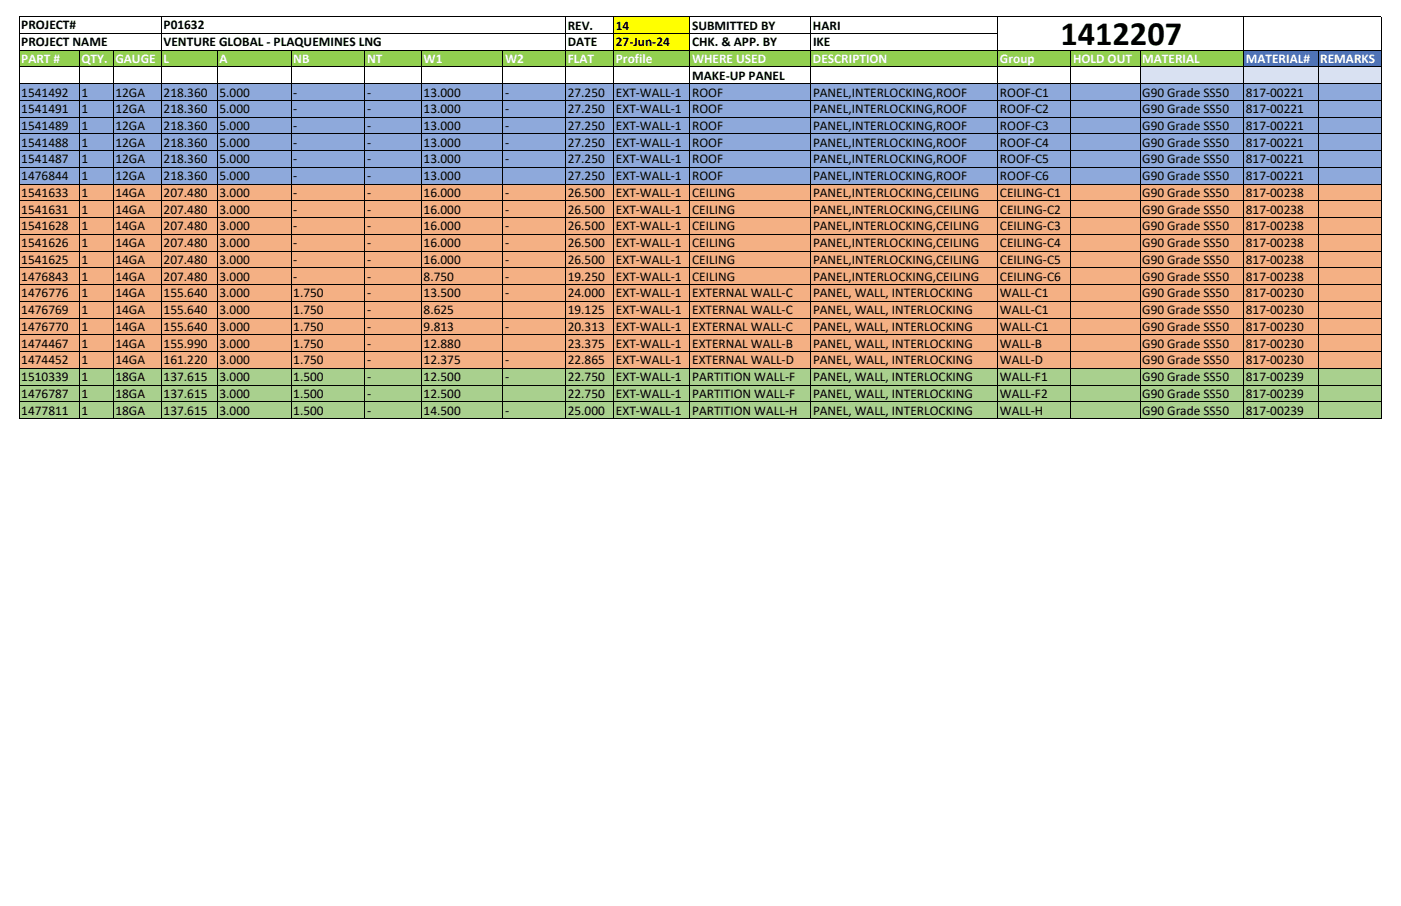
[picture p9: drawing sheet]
<svg xmlns="http://www.w3.org/2000/svg" width="432mm" height="279mm" viewBox="0 0 432 279" stroke-linecap="round" stroke-linejoin="round" font-family="sans-serif">
<defs><g id="words">
<text font-size="10.5" x="326.9" y="13.8">1412207</text>
<g font-size="4.1">
<text x="6.6" y="9">PROJECT#</text>
<text x="50.4" y="9">P01632</text>
<text x="175" y="9.1">REV.</text>
<text x="189.8" y="9.1">14</text>
<text x="213.3" y="9.1">SUBMITTED BY</text>
<text x="250.6" y="9.1">HARI</text>
<text x="6.6" y="14.1">PROJECT NAME</text>
<text x="50.4" y="14.1">VENTURE GLOBAL - PLAQUEMINES LNG</text>
<text x="175" y="14.3">DATE</text>
<text x="189.8" y="14.3">27-Jun-24</text>
<text x="213.3" y="14.3">CHK. &amp; APP. BY</text>
<text x="250.6" y="14.3">IKE</text>
<text x="6.6" y="29.8">1541492</text>
<text x="25.1" y="29.8">1</text>
<text x="35.6" y="29.8">12GA</text>
<text x="50.4" y="29.8">218.360</text>
<text x="67.7" y="29.8">5.000</text>
<text x="90.4" y="29.8">-</text>
<text x="113.1" y="29.8">-</text>
<text x="130.6" y="29.8">13.000</text>
<text x="155.7" y="29.8">-</text>
<text x="175" y="29.8">27.250</text>
<text x="189.8" y="29.8">EXT-WALL-1</text>
<text x="213.3" y="24.6">MAKE-UP PANEL</text>
<text x="213.3" y="29.8">ROOF</text>
<text x="250.6" y="29.8">PANEL,INTERLOCKING,ROOF</text>
<text x="308.2" y="29.8">ROOF-C1</text>
<text x="352.1" y="29.8">G90 Grade SS50</text>
<text x="384" y="29.8">817-00221</text>
<text x="6.6" y="34.9">1541491</text>
<text x="25.1" y="34.9">1</text>
<text x="35.6" y="34.9">12GA</text>
<text x="50.4" y="34.9">218.360</text>
<text x="67.7" y="34.9">5.000</text>
<text x="90.4" y="34.9">-</text>
<text x="113.1" y="34.9">-</text>
<text x="130.6" y="34.9">13.000</text>
<text x="155.7" y="34.9">-</text>
<text x="175" y="34.9">27.250</text>
<text x="189.8" y="34.9">EXT-WALL-1</text>
<text x="213.3" y="34.9">ROOF</text>
<text x="250.6" y="34.9">PANEL,INTERLOCKING,ROOF</text>
<text x="308.2" y="34.9">ROOF-C2</text>
<text x="352.1" y="34.9">G90 Grade SS50</text>
<text x="384" y="34.9">817-00221</text>
<text x="6.6" y="40.1">1541489</text>
<text x="25.1" y="40.1">1</text>
<text x="35.6" y="40.1">12GA</text>
<text x="50.4" y="40.1">218.360</text>
<text x="67.7" y="40.1">5.000</text>
<text x="90.4" y="40.1">-</text>
<text x="113.1" y="40.1">-</text>
<text x="130.6" y="40.1">13.000</text>
<text x="155.7" y="40.1">-</text>
<text x="175" y="40.1">27.250</text>
<text x="189.8" y="40.1">EXT-WALL-1</text>
<text x="213.3" y="40.1">ROOF</text>
<text x="250.6" y="40.1">PANEL,INTERLOCKING,ROOF</text>
<text x="308.2" y="40.1">ROOF-C3</text>
<text x="352.1" y="40.1">G90 Grade SS50</text>
<text x="384" y="40.1">817-00221</text>
<text x="6.6" y="45.3">1541488</text>
<text x="25.1" y="45.3">1</text>
<text x="35.6" y="45.3">12GA</text>
<text x="50.4" y="45.3">218.360</text>
<text x="67.7" y="45.3">5.000</text>
<text x="90.4" y="45.3">-</text>
<text x="113.1" y="45.3">-</text>
<text x="130.6" y="45.3">13.000</text>
<text x="155.7" y="45.3">-</text>
<text x="175" y="45.3">27.250</text>
<text x="189.8" y="45.3">EXT-WALL-1</text>
<text x="213.3" y="45.3">ROOF</text>
<text x="250.6" y="45.3">PANEL,INTERLOCKING,ROOF</text>
<text x="308.2" y="45.3">ROOF-C4</text>
<text x="352.1" y="45.3">G90 Grade SS50</text>
<text x="384" y="45.3">817-00221</text>
<text x="6.6" y="50.4">1541487</text>
<text x="25.1" y="50.4">1</text>
<text x="35.6" y="50.4">12GA</text>
<text x="50.4" y="50.4">218.360</text>
<text x="67.7" y="50.4">5.000</text>
<text x="90.4" y="50.4">-</text>
<text x="113.1" y="50.4">-</text>
<text x="130.6" y="50.4">13.000</text>
<text x="155.7" y="50.4">-</text>
<text x="175" y="50.4">27.250</text>
<text x="189.8" y="50.4">EXT-WALL-1</text>
<text x="213.3" y="50.4">ROOF</text>
<text x="250.6" y="50.4">PANEL,INTERLOCKING,ROOF</text>
<text x="308.2" y="50.4">ROOF-C5</text>
<text x="352.1" y="50.4">G90 Grade SS50</text>
<text x="384" y="50.4">817-00221</text>
<text x="6.6" y="55.6">1476844</text>
<text x="25.1" y="55.6">1</text>
<text x="35.6" y="55.6">12GA</text>
<text x="50.4" y="55.6">218.360</text>
<text x="67.7" y="55.6">5.000</text>
<text x="90.4" y="55.6">-</text>
<text x="113.1" y="55.6">-</text>
<text x="130.6" y="55.6">13.000</text>
<text x="175" y="55.6">27.250</text>
<text x="189.8" y="55.6">EXT-WALL-1</text>
<text x="213.3" y="55.6">ROOF</text>
<text x="250.6" y="55.6">PANEL,INTERLOCKING,ROOF</text>
<text x="308.2" y="55.6">ROOF-C6</text>
<text x="352.1" y="55.6">G90 Grade SS50</text>
<text x="384" y="55.6">817-00221</text>
<text x="6.6" y="60.7">1541633</text>
<text x="6.6" y="65.9">1541631</text>
<text x="25.1" y="60.7">1</text>
<text x="25.1" y="65.9">1</text>
<text x="35.6" y="60.7">14GA</text>
<text x="35.6" y="65.9">14GA</text>
<text x="50.4" y="60.7">207.480</text>
<text x="50.4" y="65.9">207.480</text>
<text x="67.7" y="60.7">3.000</text>
<text x="67.7" y="65.9">3.000</text>
<text x="90.4" y="60.7">-</text>
<text x="90.4" y="65.9">-</text>
<text x="113.1" y="60.7">-</text>
<text x="113.1" y="65.9">-</text>
<text x="130.6" y="60.7">16.000</text>
<text x="130.6" y="65.9">16.000</text>
<text x="155.7" y="60.7">-</text>
<text x="155.7" y="65.9">-</text>
<text x="175" y="60.7">26.500</text>
<text x="175" y="65.9">26.500</text>
<text x="189.8" y="60.7">EXT-WALL-1</text>
<text x="189.8" y="65.9">EXT-WALL-1</text>
<text x="213.3" y="60.7">CEILING</text>
<text x="213.3" y="65.9">CEILING</text>
<text x="250.6" y="60.7">PANEL,INTERLOCKING,CEILING</text>
<text x="250.6" y="65.9">PANEL,INTERLOCKING,CEILING</text>
<text x="308.2" y="60.7">CEILING-C1</text>
<text x="308.2" y="65.9">CEILING-C2</text>
<text x="352.1" y="60.7">G90 Grade SS50</text>
<text x="352.1" y="65.9">G90 Grade SS50</text>
<text x="384" y="60.7">817-00238</text>
<text x="384" y="65.9">817-00238</text>
<text x="6.6" y="71.1">1541628</text>
<text x="25.1" y="71.1">1</text>
<text x="35.6" y="71.1">14GA</text>
<text x="50.4" y="71.1">207.480</text>
<text x="67.7" y="71.1">3.000</text>
<text x="90.4" y="71.1">-</text>
<text x="113.1" y="71.1">-</text>
<text x="130.6" y="71.1">16.000</text>
<text x="155.7" y="71.1">-</text>
<text x="175" y="71.1">26.500</text>
<text x="189.8" y="71.1">EXT-WALL-1</text>
<text x="213.3" y="71.1">CEILING</text>
<text x="250.6" y="71.1">PANEL,INTERLOCKING,CEILING</text>
<text x="308.2" y="71.1">CEILING-C3</text>
<text x="352.1" y="71.1">G90 Grade SS50</text>
<text x="384" y="71.1">817-00238</text>
<text x="6.6" y="76.2">1541626</text>
<text x="25.1" y="76.2">1</text>
<text x="35.6" y="76.2">14GA</text>
<text x="50.4" y="76.2">207.480</text>
<text x="67.7" y="76.2">3.000</text>
<text x="90.4" y="76.2">-</text>
<text x="113.1" y="76.2">-</text>
<text x="130.6" y="76.2">16.000</text>
<text x="155.7" y="76.2">-</text>
<text x="175" y="76.2">26.500</text>
<text x="189.8" y="76.2">EXT-WALL-1</text>
<text x="213.3" y="76.2">CEILING</text>
<text x="250.6" y="76.2">PANEL,INTERLOCKING,CEILING</text>
<text x="308.2" y="76.2">CEILING-C4</text>
<text x="352.1" y="76.2">G90 Grade SS50</text>
<text x="384" y="76.2">817-00238</text>
<text x="6.6" y="81.4">1541625</text>
<text x="25.1" y="81.4">1</text>
<text x="35.6" y="81.4">14GA</text>
<text x="50.4" y="81.4">207.480</text>
<text x="67.7" y="81.4">3.000</text>
<text x="90.4" y="81.4">-</text>
<text x="113.1" y="81.4">-</text>
<text x="130.6" y="81.4">16.000</text>
<text x="155.7" y="81.4">-</text>
<text x="175" y="81.4">26.500</text>
<text x="189.8" y="81.4">EXT-WALL-1</text>
<text x="213.3" y="81.4">CEILING</text>
<text x="250.6" y="81.4">PANEL,INTERLOCKING,CEILING</text>
<text x="308.2" y="81.4">CEILING-C5</text>
<text x="352.1" y="81.4">G90 Grade SS50</text>
<text x="384" y="81.4">817-00238</text>
<text x="6.6" y="86.6">1476843</text>
<text x="25.1" y="86.6">1</text>
<text x="35.6" y="86.6">14GA</text>
<text x="50.4" y="86.6">207.480</text>
<text x="67.7" y="86.6">3.000</text>
<text x="90.4" y="86.6">-</text>
<text x="113.1" y="86.6">-</text>
<text x="130.6" y="86.6">8.750</text>
<text x="155.7" y="86.6">-</text>
<text x="175" y="86.6">19.250</text>
<text x="189.8" y="86.6">EXT-WALL-1</text>
<text x="213.3" y="86.6">CEILING</text>
<text x="250.6" y="86.6">PANEL,INTERLOCKING,CEILING</text>
<text x="308.2" y="86.6">CEILING-C6</text>
<text x="352.1" y="86.6">G90 Grade SS50</text>
<text x="384" y="86.6">817-00238</text>
<text x="6.6" y="91.7">1476776</text>
<text x="25.1" y="91.7">1</text>
<text x="35.6" y="91.7">14GA</text>
<text x="50.4" y="91.7">155.640</text>
<text x="67.7" y="91.7">3.000</text>
<text x="90.4" y="91.7">1.750</text>
<text x="113.1" y="91.7">-</text>
<text x="130.6" y="91.7">13.500</text>
<text x="155.7" y="91.7">-</text>
<text x="175" y="91.7">24.000</text>
<text x="189.8" y="91.7">EXT-WALL-1</text>
<text x="213.3" y="91.7">EXTERNAL WALL-C</text>
<text x="250.6" y="91.7">PANEL, WALL, INTERLOCKING</text>
<text x="308.2" y="91.7">WALL-C1</text>
<text x="352.1" y="91.7">G90 Grade SS50</text>
<text x="384" y="91.7">817-00230</text>
<text x="6.6" y="96.9">1476769</text>
<text x="25.1" y="96.9">1</text>
<text x="35.6" y="96.9">14GA</text>
<text x="50.4" y="96.9">155.640</text>
<text x="67.7" y="96.9">3.000</text>
<text x="90.4" y="96.9">1.750</text>
<text x="113.1" y="96.9">-</text>
<text x="130.6" y="96.9">8.625</text>
<text x="175" y="96.9">19.125</text>
<text x="189.8" y="96.9">EXT-WALL-1</text>
<text x="213.3" y="96.9">EXTERNAL WALL-C</text>
<text x="250.6" y="96.9">PANEL, WALL, INTERLOCKING</text>
<text x="308.2" y="96.9">WALL-C1</text>
<text x="352.1" y="96.9">G90 Grade SS50</text>
<text x="384" y="96.9">817-00230</text>
<text x="6.6" y="102.1">1476770</text>
<text x="6.6" y="107.2">1474467</text>
<text x="25.1" y="102.1">1</text>
<text x="25.1" y="107.2">1</text>
<text x="35.6" y="102.1">14GA</text>
<text x="35.6" y="107.2">14GA</text>
<text x="50.4" y="102.1">155.640</text>
<text x="50.4" y="107.2">155.990</text>
<text x="67.7" y="102.1">3.000</text>
<text x="67.7" y="107.2">3.000</text>
<text x="90.4" y="102.1">1.750</text>
<text x="90.4" y="107.2">1.750</text>
<text x="113.1" y="102.1">-</text>
<text x="113.1" y="107.2">-</text>
<text x="130.6" y="102.1">9.813</text>
<text x="130.6" y="107.2">12.880</text>
<text x="155.7" y="102.1">-</text>
<text x="175" y="102.1">20.313</text>
<text x="175" y="107.2">23.375</text>
<text x="189.8" y="102.1">EXT-WALL-1</text>
<text x="189.8" y="107.2">EXT-WALL-1</text>
<text x="213.3" y="102.1">EXTERNAL WALL-C</text>
<text x="213.3" y="107.2">EXTERNAL WALL-B</text>
<text x="250.6" y="102.1">PANEL, WALL, INTERLOCKING</text>
<text x="250.6" y="107.2">PANEL, WALL, INTERLOCKING</text>
<text x="308.2" y="102.1">WALL-C1</text>
<text x="308.2" y="107.2">WALL-B</text>
<text x="352.1" y="102.1">G90 Grade SS50</text>
<text x="352.1" y="107.2">G90 Grade SS50</text>
<text x="384" y="102.1">817-00230</text>
<text x="384" y="107.2">817-00230</text>
<text x="6.6" y="112.4">1474452</text>
<text x="25.1" y="112.4">1</text>
<text x="35.6" y="112.4">14GA</text>
<text x="50.4" y="112.4">161.220</text>
<text x="67.7" y="112.4">3.000</text>
<text x="90.4" y="112.4">1.750</text>
<text x="113.1" y="112.4">-</text>
<text x="130.6" y="112.4">12.375</text>
<text x="155.7" y="112.4">-</text>
<text x="175" y="112.4">22.865</text>
<text x="189.8" y="112.4">EXT-WALL-1</text>
<text x="213.3" y="112.4">EXTERNAL WALL-D</text>
<text x="250.6" y="112.4">PANEL, WALL, INTERLOCKING</text>
<text x="308.2" y="112.4">WALL-D</text>
<text x="352.1" y="112.4">G90 Grade SS50</text>
<text x="384" y="112.4">817-00230</text>
<text x="6.6" y="117.6">1510339</text>
<text x="25.1" y="117.6">1</text>
<text x="35.6" y="117.6">18GA</text>
<text x="50.4" y="117.6">137.615</text>
<text x="67.7" y="117.6">3.000</text>
<text x="90.4" y="117.6">1.500</text>
<text x="113.1" y="117.6">-</text>
<text x="130.6" y="117.6">12.500</text>
<text x="155.7" y="117.6">-</text>
<text x="175" y="117.6">22.750</text>
<text x="189.8" y="117.6">EXT-WALL-1</text>
<text x="213.3" y="117.6">PARTITION WALL-F</text>
<text x="250.6" y="117.6">PANEL, WALL, INTERLOCKING</text>
<text x="308.2" y="117.6">WALL-F1</text>
<text x="352.1" y="117.6">G90 Grade SS50</text>
<text x="384" y="117.6">817-00239</text>
<text x="6.6" y="122.7">1476787</text>
<text x="25.1" y="122.7">1</text>
<text x="35.6" y="122.7">18GA</text>
<text x="50.4" y="122.7">137.615</text>
<text x="67.7" y="122.7">3.000</text>
<text x="90.4" y="122.7">1.500</text>
<text x="113.1" y="122.7">-</text>
<text x="130.6" y="122.7">12.500</text>
<text x="175" y="122.7">22.750</text>
<text x="189.8" y="122.7">EXT-WALL-1</text>
<text x="213.3" y="122.7">PARTITION WALL-F</text>
<text x="250.6" y="122.7">PANEL, WALL, INTERLOCKING</text>
<text x="308.2" y="122.7">WALL-F2</text>
<text x="352.1" y="122.7">G90 Grade SS50</text>
<text x="384" y="122.7">817-00239</text>
<text x="6.6" y="127.9">1477811</text>
<text x="25.1" y="127.9">1</text>
<text x="35.6" y="127.9">18GA</text>
<text x="50.4" y="127.9">137.615</text>
<text x="67.7" y="127.9">3.000</text>
<text x="90.4" y="127.9">1.500</text>
<text x="113.1" y="127.9">-</text>
<text x="130.6" y="127.9">14.500</text>
<text x="155.7" y="127.9">-</text>
<text x="175" y="127.9">25.000</text>
<text x="189.8" y="127.9">EXT-WALL-1</text>
<text x="213.3" y="127.9">PARTITION WALL-H</text>
<text x="250.6" y="127.9">PANEL, WALL, INTERLOCKING</text>
<text x="308.2" y="127.9">WALL-H</text>
<text x="352.1" y="127.9">G90 Grade SS50</text>
<text x="384" y="127.9">817-00239</text>
</g>
<g font-size="4.1" fill="#fff">
<text x="6.6" y="19.4">PART #</text>
<text x="25.1" y="19.4">QTY.</text>
<text x="35.6" y="19.4">GAUGE</text>
<text x="50.4" y="19.4">L</text>
<text x="67.6" y="19.4">A</text>
<text x="90.4" y="19.4">NB</text>
<text x="113.1" y="19.4">NT</text>
<text x="130.6" y="19.4">W1</text>
<text x="155.7" y="19.4">W2</text>
<text x="175" y="19.4">FLAT</text>
<text x="189.8" y="19.4">Profile</text>
<text x="213.3" y="19.4">WHERE USED</text>
<text x="250.6" y="19.4">DESCRIPTION</text>
<text x="308.2" y="19.4">Group</text>
<text x="330.8" y="19.4">HOLD OUT</text>
<text x="352" y="19.4">MATERIAL</text>
<text x="384" y="19.4">MATERIAL#</text>
<text x="406.9" y="19.4">REMARKS</text>
</g>
</g></defs>
<path d="M189.1 5.2h23.6v10.3h-23.6z" fill="#ff0"/>
<path d="M212.6 5.2h213.1v10.3h-213.1z" fill="#fff"/>
<path d="M6 15.5h377.3v5.2h-377.3z" fill="#92d050"/>
<path d="M383.3 15.5h42.4v5.2h-42.4z" fill="#4471c4"/>
<path d="M6 20.6h345.4v5.2h-345.4z" fill="#fff"/>
<path d="M351.4 20.6h74.3v5.2h-74.3z" fill="#d9e1f2"/>
<path d="M6 25.8h419.7v31h-419.7z" fill="#8ea9db"/>
<path d="M6 56.8h419.7v56.8h-419.7z" fill="#f4b084"/>
<path d="M6 113.6h419.7v15.5h-419.7z" fill="#a9d08e"/>
<g fill="none" stroke="#000" stroke-width=".31">
<path d="M5.9 5v124.2M6 5.1h419.8M6 10.3h301.6M6 15.5h419.8M24.4 15.6v113.6M34.9 15.6v113.6M49.7 5.2v124M67 15.6v113.6M89.7 15.6v113.6M112.4 15.6v113.6M129.9 15.6v113.6M155 15.6v113.6"/>
<path d="M174.3 5.2v124M189.1 5.2v124M212.6 5.2v124M249.9 5.2v124M307.5 5.2v124M330.1 15.6v113.6M351.4 15.6v113.6M383.3 5.2v124M406.2 15.6v113.6M425.7 5.2v124M6 20.6h419.8M6 25.8h419.8"/>
<path d="M6 30.9h419.8M6 36.1h419.8M6 41.3h419.8M6 46.4h419.8M6 51.6h419.8M6 56.8h419.8M6 61.9h419.8M6 67.1h419.8M6 72.3h419.8M6 77.4h419.8M6 82.6h419.8M6 87.8h419.8"/>
<path d="M6 92.9h419.8M6 98.1h419.8M6 103.3h419.8M6 108.4h419.8M6 113.6h419.8M6 118.7h419.8M6 123.9h419.8M6 129.1h419.8"/>
</g>
<use href="#words"/>
</svg>
